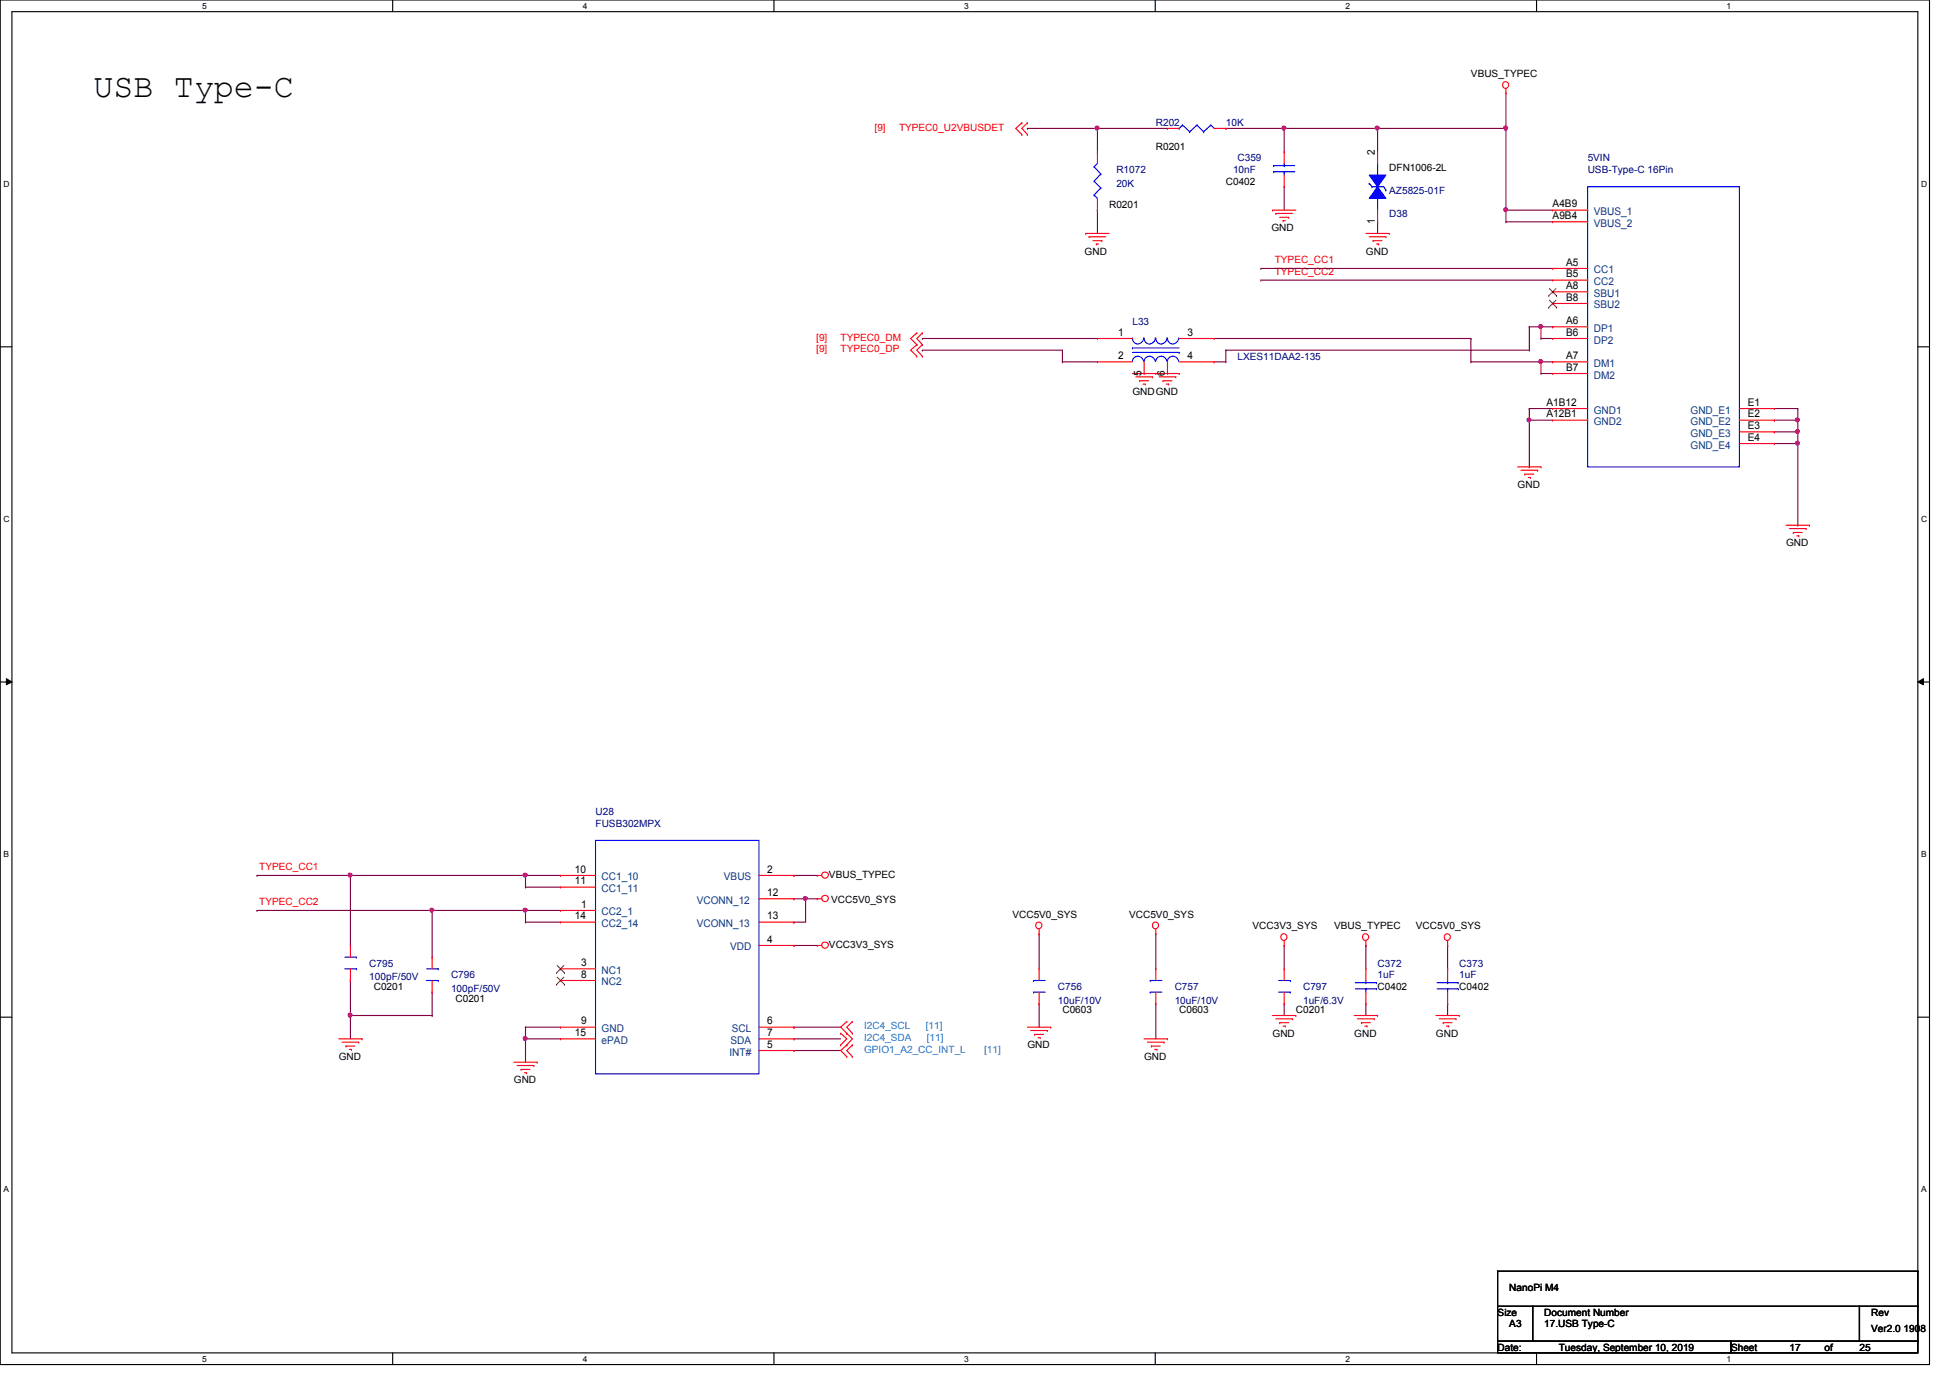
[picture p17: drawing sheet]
<svg xmlns="http://www.w3.org/2000/svg" width="297mm" height="210mm" viewBox="0 0 297 210" stroke-linecap="round" stroke-linejoin="round" font-family="sans-serif">
<defs><g id="words">
<text font-size="5.1" x="14.3" y="14.8">USB Type-C</text>
<g font-size="1.6">
<text x="209.4" y="23.6" transform="rotate(-90 209.4 23.6)">2</text>
<text x="209.4" y="34.1" transform="rotate(-90 209.4 34.1)">1</text>
<text x="236.5" y="31.6">A4B9</text>
<text x="236.5" y="33.4">A9B4</text>
<text x="238.5" y="40.5">A5</text>
<text x="238.5" y="44">A8</text>
<text x="238.5" y="45.8">B8</text>
<text x="238.5" y="42.2">B5</text>
<text x="170.3" y="51.1">1</text>
<text x="180.9" y="51.1">3</text>
<text x="238.5" y="49.4">A6</text>
<text x="238.5" y="51.1">B6</text>
<text x="170.3" y="54.7">2</text>
<text x="173.9" y="57.2" transform="rotate(-90 173.9 57.2)">5</text>
<text x="177.4" y="57.2" transform="rotate(-90 177.4 57.2)">6</text>
<text x="180.9" y="54.7">4</text>
<text x="238.5" y="54.7">A7</text>
<text x="238.5" y="56.5">B7</text>
<text x="235.6" y="61.8">A1B12</text>
<text x="235.6" y="63.6">A12B1</text>
<text x="266.2" y="61.8">E1</text>
<text x="266.2" y="63.6">E2</text>
<text x="266.2" y="65.4">E3</text>
<text x="266.2" y="67.1">E4</text>
<text x="87.6" y="132.9">10</text>
<text x="87.6" y="134.7">11</text>
<text x="116.9" y="132.9">2</text>
<text x="116.9" y="136.5">12</text>
<text x="87.6" y="140">14</text>
<text x="88.5" y="138.3">1</text>
<text x="116.9" y="143.6">4</text>
<text x="116.9" y="140">13</text>
<text x="88.5" y="147.2">3</text>
<text x="88.5" y="148.9">8</text>
<text x="87.6" y="157.8">15</text>
<text x="88.5" y="156">9</text>
<text x="116.9" y="159.6">5</text>
<text x="116.9" y="156">6</text>
<text x="116.9" y="157.8">7</text>
</g>
<g font-size="1.6" fill="#004080">
<text x="242.8" y="32.8">VBUS_1</text>
<text x="242.8" y="34.5">VBUS_2</text>
<text x="242.8" y="41.7">CC1</text>
<text x="242.8" y="45.2">SBU1</text>
<text x="242.8" y="47">SBU2</text>
<text x="242.8" y="43.4">CC2</text>
<text x="242.8" y="50.5">DP1</text>
<text x="242.8" y="52.3">DP2</text>
<text x="242.8" y="55.9">DM1</text>
<text x="242.8" y="57.7">DM2</text>
<text x="242.8" y="63">GND1</text>
<text x="242.8" y="64.8">GND2</text>
<text x="257.5" y="63">GND_E1</text>
<text x="257.5" y="64.8">GND_E2</text>
<text x="257.5" y="66.5">GND_E3</text>
<text x="257.5" y="68.3">GND_E4</text>
<text x="91.6" y="134.1">CC1_10</text>
<text x="91.6" y="135.9">CC1_11</text>
<text x="106.1" y="137.7">VCONN_12</text>
<text x="110.3" y="134.1">VBUS</text>
<text x="91.6" y="139.4">CC2_1</text>
<text x="91.6" y="141.2">CC2_14</text>
<text x="106.1" y="141.2">VCONN_13</text>
<text x="91.6" y="148.3">NC1</text>
<text x="111.2" y="144.8">VDD</text>
<text x="91.6" y="150.1">NC2</text>
<text x="91.6" y="157.2">GND</text>
<text x="91.6" y="159">ePAD</text>
<text x="111.1" y="160.8">INT#</text>
<text x="111.3" y="159">SDA</text>
<text x="111.5" y="157.2">SCL</text>
</g>
<g font-size="1.5">
<text x="224.1" y="11.8">VBUS_TYPEC</text>
<text x="176.1" y="22.8">R0201</text>
<text x="186.7" y="28.1">C0402</text>
<text x="211.6" y="26">DFN1006-2L</text>
<text x="168.9" y="31.7">R0201</text>
<text x="193.7" y="35.2">GND</text>
<text x="165.2" y="38.8">GND</text>
<text x="208.1" y="38.8">GND</text>
<text x="172.5" y="60.1">GNDGND</text>
<text x="231.2" y="74.3">GND</text>
<text x="272.1" y="83.2">GND</text>
<text x="126.3" y="133.7">VBUS_TYPEC</text>
<text x="126.6" y="137.5">VCC5V0_SYS</text>
<text x="154.2" y="139.8">VCC5V0_SYS</text>
<text x="172" y="139.8">VCC5V0_SYS</text>
<text x="190.8" y="141.6">VCC3V3_SYS</text>
<text x="203.2" y="141.6">VBUS_TYPEC</text>
<text x="215.7" y="141.6">VCC5V0_SYS</text>
<text x="126.3" y="144.4">VCC3V3_SYS</text>
<text x="56.9" y="150.8">C0201</text>
<text x="69.4" y="152.6">C0201</text>
<text x="161.8" y="154.3">C0603</text>
<text x="179.6" y="154.3">C0603</text>
<text x="197.4" y="154.3">C0201</text>
<text x="209.8" y="150.8">C0402</text>
<text x="222.3" y="150.8">C0402</text>
<text x="51.6" y="161.5">GND</text>
<text x="156.5" y="159.7">GND</text>
<text x="174.3" y="161.5">GND</text>
<text x="193.8" y="157.9">GND</text>
<text x="206.3" y="157.9">GND</text>
<text x="218.7" y="157.9">GND</text>
<text x="78.3" y="165">GND</text>
<text x="229.9" y="196.7">NanoPi M4</text>
<text x="228.1" y="200.4">Size</text>
<text x="229.9" y="202.2">A3</text>
<text x="235.2" y="200.4">Document Number</text>
<text x="235.2" y="202.2">17.USB Type-C</text>
<text x="285" y="202.9">Ver2.0 1908</text>
<text x="285" y="200.4">Rev</text>
<text x="228.1" y="205.7">Date:</text>
<text x="237.4" y="205.7">Tuesday, September 10, 2019</text>
<text x="263.7" y="205.7">Sheet</text>
<text x="272.6" y="205.7">17</text>
<text x="277.9" y="205.7">of</text>
<text x="283.2" y="205.7">25</text>
</g>
<g font-size="1.5" fill="#f00">
<text x="133.2" y="19.9">[9]</text>
<text x="136.9" y="19.9">TYPEC0_U2VBUSDET</text>
<text x="194.2" y="41.9">TYPEC_CC2</text>
<text x="194.2" y="40.1">TYPEC_CC1</text>
<text x="124.3" y="51.9">[9]</text>
<text x="124.3" y="53.7">[9]</text>
<text x="128.1" y="51.9">TYPEC0_DM</text>
<text x="128.1" y="53.7">TYPEC0_DP</text>
<text x="39.5" y="137.9">TYPEC_CC2</text>
<text x="39.5" y="132.6">TYPEC_CC1</text>
</g>
<g font-size="1.5" fill="#000080">
<text x="176.1" y="19.2">R202</text>
<text x="186.7" y="19.2">10K</text>
<text x="170" y="26.3">R1072</text>
<text x="170" y="28.4">20K</text>
<text x="187.8" y="26.3">10nF</text>
<text x="188.5" y="24.6">C359</text>
<text x="211.6" y="29.5">AZ5825-01F</text>
<text x="241.8" y="24.6">5VIN</text>
<text x="241.8" y="26.3">USB-Type-C 16Pin</text>
<text x="211.6" y="33.1">D38</text>
<text x="172.5" y="49.4">L33</text>
<text x="188.5" y="54.8">LXES11DAA2-135</text>
<text x="90.7" y="124.1">U28</text>
<text x="90.7" y="125.9">FUSB302MPX</text>
<text x="56.3" y="147.2">C795</text>
<text x="56.3" y="149.4">100pF/50V</text>
<text x="68.7" y="149">C796</text>
<text x="209.8" y="147.2">C372</text>
<text x="209.8" y="149">1uF</text>
<text x="222.3" y="147.2">C373</text>
<text x="222.3" y="149">1uF</text>
<text x="68.7" y="151.1">100pF/50V</text>
<text x="161.2" y="150.8">C756</text>
<text x="161.2" y="152.9">10uF/10V</text>
<text x="178.9" y="150.8">C757</text>
<text x="178.9" y="152.9">10uF/10V</text>
<text x="198.5" y="150.8">C797</text>
<text x="198.5" y="152.9">1uF/6.3V</text>
</g>
<g font-size="1.5" fill="#0080ff">
<text x="131.6" y="158.6">I2C4_SDA</text>
<text x="131.6" y="156.8">I2C4_SCL</text>
<text x="131.6" y="160.4">GPIO1_A2_CC_INT_L</text>
<text x="141" y="156.8">[11]</text>
<text x="141.2" y="158.6">[11]</text>
<text x="149.9" y="160.4">[11]</text>
</g>
<g font-size="1.3">
<text x="30.8" y="1.4">5</text>
<text x="88.8" y="1.4">4</text>
<text x="146.9" y="1.4">3</text>
<text x="204.9" y="1.4">2</text>
<text x="263" y="1.4">1</text>
<text x=".5" y="28.4">D</text>
<text x="292.6" y="28.4">D</text>
<text x=".5" y="79.5">C</text>
<text x="292.6" y="79.5">C</text>
<text x=".5" y="130.6">B</text>
<text x="292.6" y="130.6">B</text>
<text x=".5" y="181.6">A</text>
<text x="292.6" y="181.6">A</text>
<text x="30.8" y="207.5">5</text>
<text x="88.8" y="207.5">4</text>
<text x="146.9" y="207.5">3</text>
<text x="204.9" y="207.5">2</text>
<text x="263" y="207.5">1</text>
</g>
</g></defs>
<path d="M0 0h293.9v207.9h-293.9zM1.8 1.8h290.3v204.3h-290.3z" fill="none" stroke="#000" stroke-width=".17"/>
<g fill="#fff">
<path d="M30.8 .3h.7v1.4h-.7z"/>
<path d="M30.8 206.3h.7v1.5h-.7z"/>
</g>
<path d="M59.8 0v1.8M59.8 206.1v1.8" fill="none" stroke="#000" stroke-width=".17"/>
<g fill="#fff">
<path d="M88.8 .3h.6v1.4h-.6z"/>
<path d="M88.8 206.3h.6v1.5h-.6z"/>
</g>
<path d="M117.9 0v1.8M117.9 206.1v1.8" fill="none" stroke="#000" stroke-width=".17"/>
<g fill="#fff">
<path d="M146.9 .3h.6v1.4h-.6z"/>
<path d="M146.9 206.3h.6v1.5h-.6z"/>
</g>
<path d="M176 0v1.8M176 206.1v1.8" fill="none" stroke="#000" stroke-width=".17"/>
<g fill="#fff">
<path d="M204.9 .3h.7v1.4h-.7z"/>
<path d="M204.9 206.3h.7v1.5h-.7z"/>
</g>
<path d="M234.1 0v1.8M234.1 206.1v1.8" fill="none" stroke="#000" stroke-width=".17"/>
<g fill="#fff">
<path d="M263 .3h.7v1.4h-.7z"/>
<path d="M263 206.3h.7v1.5h-.7z"/>
<path d="M.5 27.3h1v1.4h-1z"/>
<path d="M292.6 27.3h1v1.4h-1z"/>
<path d="M.5 78.3h1v1.5h-1z"/>
<path d="M292.6 78.3h1v1.5h-1z"/>
</g>
<path d="M0 52.8h1.8M292.1 52.8h1.8" fill="none" stroke="#000" stroke-width=".17"/>
<g fill="#fff">
<path d="M.5 129.4h.9v1.4h-.9z"/>
<path d="M292.6 129.4h.9v1.4h-.9z"/>
</g>
<path d="M0 103.9h1.8M292.1 103.9h1.8" fill="none" stroke="#000" stroke-width=".17"/>
<path d="M1 103.4l.8 .5-.8 .4zM292.1 103.9l.9-.5v.9z" fill="#000"/>
<path d="M1 103.4l.8 .5-.8 .4zM292.1 103.9l.9-.5v.9z" fill="none" stroke="#000" stroke-width=".15"/>
<g fill="#fff">
<path d="M.5 180.4h.8v1.5h-.8z"/>
<path d="M292.6 180.4h.8v1.5h-.8z"/>
</g>
<path d="M0 154.9h1.8M292.1 154.9h1.8" fill="none" stroke="#000" stroke-width=".17"/>
<g fill="none" stroke="#800040" stroke-width=".17">
<path d="M65.8 138.7h.1M65.8 138.7h14.2M80 158.2h.1M80 158.2h5.4M80 158.2v3.6M158.3 152.9h.1M158.3 142.2h.1M158.3 142.2v5.4M158.3 152.9v3.6M208.1 144h.1M208.1 152.9h.1M208.1 144v3.6"/>
<path d="M208.1 152.9v1.8M220.5 144h.1M220.5 152.9h.1M220.5 144v3.6M220.5 152.9v1.8"/>
</g>
<circle cx="80" cy="138.6" r=".31" fill="#f0f"/>
<circle cx="80" cy="138.6" r=".31" fill="none" stroke="#f0f" stroke-width=".17"/>
<circle cx="65.8" cy="138.6" r=".31" fill="#f0f"/>
<circle cx="65.8" cy="138.6" r=".31" fill="none" stroke="#f0f" stroke-width=".17"/>
<path d="M53.4 133.3h.1M53.4 133.3h26.6" fill="none" stroke="#800040" stroke-width=".17"/>
<circle cx="80" cy="133.3" r=".31" fill="#f0f"/>
<circle cx="80" cy="133.3" r=".31" fill="none" stroke="#f0f" stroke-width=".17"/>
<circle cx="53.3" cy="133.3" r=".31" fill="#f0f"/>
<circle cx="53.3" cy="133.3" r=".31" fill="none" stroke="#f0f" stroke-width=".17"/>
<g fill="none" stroke="#800040" stroke-width=".17">
<path d="M39.2 138.7h.1M39.2 133.3h.1M39.2 138.7h26.6M39.2 133.3h14.2M80 138.7h.1M80 135.1h.1M80 133.3h.1M80 133.3v1.8M80 138.7v1.8M80 133.3h5.4M80 135.1h5.4M122.7 136.9h.1"/>
<path d="M122.7 136.9h1.8M80 140.5h.1M80 156.5h.1M80 140.5h5.4M80 156.5v1.7M80 156.5h5.4M120.9 144h.1M120.9 156.5h.1M120.9 158.2h.1M120.9 144h3.6M120.9 156.5h7.2M120.9 158.2h7.2"/>
<path d="M195.6 144h.1M195.6 152.9h.1M195.6 144v3.6M195.6 152.9v1.8"/>
</g>
<circle cx="80" cy="158.2" r=".31" fill="#f0f"/>
<circle cx="80" cy="158.2" r=".31" fill="none" stroke="#f0f" stroke-width=".17"/>
<path d="M120.9 133.3h.1M120.9 136.9h.1M120.9 133.3h3.6M120.9 136.9h1.8M122.7 136.9h.1M122.7 136.9v3.6h-1.8M120.9 140.5h.1" fill="none" stroke="#800040" stroke-width=".17"/>
<circle cx="122.7" cy="136.9" r=".31" fill="#f0f"/>
<circle cx="122.7" cy="136.9" r=".31" fill="none" stroke="#f0f" stroke-width=".17"/>
<path d="M167.2 19.6h.1M167.2 19.6v3.5M167.2 32h.1M167.2 32v3.6M53.4 154.7h.1M53.4 154.7v3.5" fill="none" stroke="#800040" stroke-width=".17"/>
<circle cx="53.3" cy="154.6" r=".31" fill="#f0f"/>
<circle cx="53.3" cy="154.6" r=".31" fill="none" stroke="#f0f" stroke-width=".17"/>
<path d="M156.5 19.6h.1M156.5 19.6h21.3M167.2 19.6h.1M186.7 19.6h.1M186.7 19.6h8.9M53.4 149.4h.1M53.4 149.4v5.3M65.8 151.1h.1M65.8 151.1v3.6" fill="none" stroke="#800040" stroke-width=".17"/>
<circle cx="167.1" cy="19.5" r=".31" fill="#f0f"/>
<circle cx="167.1" cy="19.5" r=".31" fill="none" stroke="#f0f" stroke-width=".17"/>
<g fill="none" stroke="#800040" stroke-width=".17">
<path d="M195.6 19.6h.1M195.6 19.6v3.5M195.6 19.6h14.2M195.6 28.4h.1M195.6 28.4v3.6M53.4 133.3h.1M53.4 133.3v10.7M65.8 138.7h.1M65.8 138.7v7.1M80 138.7h.1M80 138.7h5.4M120.9 160h.1"/>
<path d="M120.9 160h7.2"/>
</g>
<circle cx="195.6" cy="19.5" r=".31" fill="#f0f"/>
<circle cx="195.6" cy="19.5" r=".31" fill="none" stroke="#f0f" stroke-width=".17"/>
<path d="M209.8 19.6h.1M209.8 19.6v3.5M229.4 19.6h.1M229.4 14.2v5.4M209.8 33.8h.1M209.8 33.8v1.8M233 71.1h.1M233 64v7.1M176.1 152.9h.1M176.1 152.9v5.3" fill="none" stroke="#800040" stroke-width=".17"/>
<circle cx="232.9" cy="64" r=".31" fill="#f0f"/>
<circle cx="232.9" cy="64" r=".31" fill="none" stroke="#f0f" stroke-width=".17"/>
<g fill="none" stroke="#800040" stroke-width=".17">
<path d="M229.4 32h.1M229.4 33.8h.1M229.4 32h7.1M229.4 32v1.8M229.4 33.8h7.1M140.5 51.6h.1M140.5 51.6h26.7M233 64h.1M233 62.2h.1M233 64h3.5M233 62.2h3.5M233 62.2v1.8"/>
<path d="M270.3 62.2h.1M270.3 62.2h3.6M273.9 62.2h.1M273.9 62.2v1.8"/>
</g>
<circle cx="273.8" cy="64" r=".31" fill="#f0f"/>
<circle cx="273.8" cy="64" r=".31" fill="none" stroke="#f0f" stroke-width=".17"/>
<path d="M270.3 65.8h.1M270.3 64h.1M270.3 65.8h3.6M270.3 64h3.6M273.9 64h.1M273.9 65.8h.1M273.9 64v3.6" fill="none" stroke="#800040" stroke-width=".17"/>
<circle cx="273.8" cy="65.7" r=".31" fill="#f0f"/>
<circle cx="273.8" cy="65.7" r=".31" fill="none" stroke="#f0f" stroke-width=".17"/>
<path d="M192.1 42.7h.1M192.1 40.9h.1M192.1 42.7h44.4M192.1 40.9h44.4M270.3 67.6h.1M270.3 67.6h3.6v12.4M273.9 80h.1" fill="none" stroke="#800040" stroke-width=".17"/>
<circle cx="273.8" cy="67.5" r=".31" fill="#f0f"/>
<circle cx="273.8" cy="67.5" r=".31" fill="none" stroke="#f0f" stroke-width=".17"/>
<path d="M209.8 19.6h19.6M229.4 19.6h.1M140.5 53.3h.1M140.5 53.3h21.3M161.8 53.3h.1M161.8 55.1h.1M161.8 55.1h5.4M161.8 53.3v1.8M185 55.1h1.7M186.7 53.3h.1M186.7 55.1h.1M186.7 53.3v1.8" fill="none" stroke="#800040" stroke-width=".17"/>
<circle cx="209.8" cy="19.5" r=".31" fill="#f0f"/>
<circle cx="209.8" cy="19.5" r=".31" fill="none" stroke="#f0f" stroke-width=".17"/>
<circle cx="229.3" cy="19.5" r=".31" fill="#f0f"/>
<circle cx="229.3" cy="19.5" r=".31" fill="none" stroke="#f0f" stroke-width=".17"/>
<path d="M229.4 19.6v12.4M229.4 32h.1" fill="none" stroke="#800040" stroke-width=".17"/>
<circle cx="229.3" cy="32" r=".31" fill="#f0f"/>
<circle cx="229.3" cy="32" r=".31" fill="none" stroke="#f0f" stroke-width=".17"/>
<path d="M185 51.6h39.1M224.1 51.6h.1M224.1 55.1h.1M224.1 51.6v3.5M224.1 55.1h10.6M234.7 55.1h.1M53.4 154.7h12.4M65.8 154.7h.1M176.1 142.2h.1M176.1 142.2v5.4" fill="none" stroke="#800040" stroke-width=".17"/>
<circle cx="234.7" cy="55.1" r=".31" fill="#f0f"/>
<circle cx="234.7" cy="55.1" r=".31" fill="none" stroke="#f0f" stroke-width=".17"/>
<g fill="none" stroke="#800040" stroke-width=".17">
<path d="M186.7 53.3h46.3M233 53.3h.1M233 49.8h.1M233 49.8v3.5M233 49.8h3.5M234.7 49.8h.1M234.7 56.9h.1M234.7 55.1h.1M234.7 51.6h.1M234.7 56.9h1.8M234.7 49.8v1.8M234.7 55.1v1.8"/>
<path d="M234.7 55.1h1.8M234.7 51.6h1.8M236.5 55.1h.1M236.5 49.8h.1"/>
</g>
<circle cx="234.7" cy="49.7" r=".31" fill="#f0f"/>
<circle cx="234.7" cy="49.7" r=".31" fill="none" stroke="#f0f" stroke-width=".17"/>
<g fill="none" stroke="#f00" stroke-width=".17">
<path d="M155.7 18.7h.1M155.7 18.7l-1 .9 1 .9M156.5 18.7h.1M156.5 18.7l-.8 .9 .8 .9M229.4 14.2h.1M229.4 13.5v.7M155.7 20.5h.1M156.5 20.5h.1M165.4 35.6h.1M165.4 35.6h3.5M165.9 36.1h.1M165.9 36.1h2.5"/>
<path d="M166.5 36.7h1.3M167 37.2h.1M167 37.2h.3M167.2 23.1h.1M167.2 32h.1M167.2 23.1v1.8M167.2 30.2v1.8M167.8 36.7h.1M193.8 32h.1M193.8 32h3.6M194.3 32.5h.1M194.3 32.5h2.6"/>
<path d="M194.9 33.1h1.4M195.4 33.6h.1M195.4 33.6h.4M195.6 23.1h.1M195.6 28.4h.1M195.6 23.1v1.8M195.6 26.7v1.7M196.3 33.1h.1M208.1 35.6h3.5M208.6 36.1h2.5M209.2 36.7h.1M209.2 36.7h1.3"/>
<path d="M209.7 37.2h.3M210 37.2h.1M211.1 36.1h.1M211.6 35.6h.1M139.7 52.5h.1M139.7 50.7h.1M139.7 54.3h.1M139.7 50.7l-1 .9 1 .9M139.7 52.5l-1 .8 1 1M140.5 52.5h.1M140.5 50.7h.1M140.5 54.3h.1"/>
<path d="M140.5 50.7l-.8 .9 .8 .9M140.5 52.5l-.8 .8 .8 1M172.5 56.9h7.1M173 57.4h2.6M173.6 58h.1M173.6 58h1.4M174.1 58.5h.4M174.5 58.5h.1M175.6 57.4h.1M176.1 56.9h.1M176.6 57.4h2.5M177.2 58h.1"/>
<path d="M177.2 58h1.3M177.7 58.5h.3M178 58.5h.1M179.1 57.4h.1M179.6 56.9h.1M231.2 71.1h3.5M231.7 71.6h2.5M232.3 72.2h.1M232.3 72.2h1.3M232.8 72.7h.3M233.1 72.7h.1M234.2 71.6h.1"/>
<path d="M234.7 71.1h.1M272.1 80h3.5M272.6 80.5h2.5M273.2 81.1h.1M273.2 81.1h1.3M273.7 81.6h.3M274 81.6h.1M275.1 80.5h.1M275.6 80h.1M85.4 138.7h.1M85.4 133.3h.1M85.4 135.1h.1"/>
<path d="M85.4 133.3h5.3M85.4 138.7h5.3M85.4 135.1h5.3M115.6 136.9h5.3M115.6 133.3h5.3M120.9 133.3h.1M120.9 136.9h.1M124.5 136.9h.1M124.5 133.3h.1M124.5 136.9h.7M124.5 133.3h.7M51.6 158.2h3.6"/>
<path d="M52.1 158.7h2.5M52.7 159.3h.1M52.7 159.3h1.4M53.2 159.9h.3M53.4 149.4h.1M53.4 144h.1M53.4 144v1.8M53.4 147.6v1.8M53.5 159.9h.1M54.6 158.7h.1M55.2 158.2h.1M65.8 151.1h.1"/>
<path d="M65.8 145.8h.1M65.8 145.8v1.8M65.8 149.4v1.7M85.4 147.6h.1M85.4 149.4h.1M85.4 156.5h.1M85.4 140.5h.1M85.4 158.2h.1M85.4 156.5h5.3M85.4 158.2h5.3M85.4 147.6h5.3M85.4 149.4h5.3"/>
<path d="M85.4 140.5h5.3M115.6 156.5h5.3M115.6 144h5.3M115.6 158.2h5.3M115.6 140.5h5.3M120.9 144h.1M120.9 156.5h.1M120.9 158.2h.1M120.9 140.5h.1M124.5 144h.1M124.5 144h.7M128.1 159.2h.1"/>
<path d="M128.1 157.4h.1M128.1 157.4l.9 .8-.9 1M129 159.2h.1M129 157.4h.1M129 155.6h.1M129 155.6l-.9 .9 1.7 1.7-.8 1M129 159.2l-.9 .8 .9 1M129.8 157.4h.1M129.8 155.6h.1M129.8 159.2h.1M129.8 155.6l-.8 .9 .8 .9M129.8 159.2l-.8 .8 .8 1"/>
<path d="M156.5 156.5h3.6M157 157h2.6M157.6 157.6h.1M157.6 157.6h1.4M158.1 158.1h.4M158.3 142.2h.1M158.3 141.6v.6M158.5 158.1h.1M159.6 157h.1M160.1 156.5h.1M174.3 158.2h3.5M174.8 158.7h2.5"/>
<path d="M175.4 159.3h.1M175.4 159.3h1.3M175.9 159.9h.3M176.1 142.2h.1M176.1 147.6h.1M176.1 152.9h.1M176.1 141.6v.6M176.1 147.6v1.8M176.1 151.1v1.8M176.2 159.9h.1M177.3 158.7h.1M177.8 158.2h.1"/>
<path d="M193.8 154.7h3.6M194.3 155.2h2.6M194.9 155.8h.1M194.9 155.8h1.4M195.4 156.3h.4M195.6 144h.1M195.6 152.9h.1M195.6 147.6h.1M195.6 143.3v.7M195.6 147.6v1.8M195.6 151.1v1.8M195.8 156.3h.1"/>
<path d="M196.9 155.2h.1M197.4 154.7h.1M206.3 154.7h3.5M206.8 155.2h2.5M207.4 155.8h.1M207.4 155.8h1.3M207.9 156.3h.3M208.1 144h.1M208.1 147.6h.1M208.1 152.9h.1M208.1 143.3v.7M208.1 147.6v1.8"/>
<path d="M208.1 151.1v1.8M208.2 156.3h.1M209.3 155.2h.1M209.8 154.7h.1M218.7 154.7h3.6M219.2 155.2h2.6M219.8 155.8h.1M219.8 155.8h1.4M220.3 156.3h.4M220.5 144h.1M220.5 147.6h.1M220.5 152.9h.1"/>
<path d="M220.5 143.3v.7M220.5 147.6v1.8M220.5 151.1v1.8M220.7 156.3h.1M221.8 155.2h.1M222.3 154.7h.1M78.3 161.8h3.5M78.8 162.3h2.5M79.4 162.9h.1M79.4 162.9h1.3M79.9 163.4h.3M80.2 163.4h.1"/>
<path d="M81.3 162.3h.1M81.8 161.8h.1M115.6 160h5.3M120.9 160h.1M129 161h.1M129.8 161h.1"/>
<circle cx="229.3" cy="12.9" r=".5"/>
<circle cx="125.7" cy="136.9" r=".5"/>
<circle cx="125.7" cy="133.3" r=".5"/>
<circle cx="125.7" cy="144" r=".5"/>
<circle cx="158.2" cy="141" r=".5"/>
<circle cx="176" cy="141" r=".5"/>
<circle cx="195.5" cy="142.7" r=".5"/>
<circle cx="208" cy="142.7" r=".5"/>
<circle cx="220.4" cy="142.7" r=".5"/>
</g>
<path d="M228.1 199h5.4v5.3h-5.4zM228.1 193.6h.1M228.1 193.6v5.4M228.1 193.6h64M233.5 199h49.7v5.3h-49.7zM283.2 199h8.9v5.3h-8.9zM292.1 193.6h.1M292.1 199h.1M292.1 193.6v5.4M228.1 204.3h35.6v1.8h-35.6zM263.7 204.3h28.4v1.8h-28.4z" fill="none" stroke="#000" stroke-width=".17"/>
<g fill="none" stroke="#00f" stroke-width=".17">
<path d="M166.7 25.4h.1M166.7 27.6h.1M166.7 29.7h.1M166.7 25.4l1 1.1M166.7 27.6l1 1M166.7 29.7l.5 .5M167.2 30.2h.1M167.2 24.9l-.5 .5M167.7 26.5h.1M167.7 28.6h.1M167.7 26.5l-1 1.1M167.7 28.6l-1 1.1"/>
<path d="M194 26.2h.1M194 25.2h.1M194 26.2h3.2M194 25.2h3.2M195.6 25.2h.1M195.6 26.2h.1M195.6 24.9v.3M195.6 26.2v.5M209 28.4h.1M209 28.4h1.8M209.8 30.2h.1M209.8 24.9h.1"/>
<path d="M209.8 24.9v1.8M209.8 30.2v1.8M90.7 128h24.9v35.6h-24.9zM52.5 147.6h1.8M52.5 145.8h1.8M54.3 147.6h.1M54.3 145.8h.1M65 149.4h1.8M65 147.6h1.8M66.8 149.4h.1M66.8 147.6h.1M175.2 149.4h.1"/>
<path d="M175.2 151.1h.1M175.2 149.4h1.8M175.2 151.1h1.8M194.8 149.4h1.8M194.8 151.1h1.8M196.6 151.1h.1M196.6 149.4h.1M206.5 150.6h3.2M206.5 149.7h3.2M208.1 149.7h.1M208.1 150.6h.1M208.1 149.4v.3"/>
<path d="M208.1 150.6v.5M209.7 150.6h.1M209.7 149.7h.1M218.9 150.6h3.2M218.9 149.7h3.2M220.5 149.7h.1M220.5 150.6h.1M220.5 149.4v.3M220.5 150.6v.5M222.1 150.6h.1M222.1 149.7h.1"/>
</g>
<path d="M84.8 148.2h.1M84.8 149.9h.1M84.9 147.1l1.1 1.1M84.9 148.8l1.1 1.1M85.9 147.1l-1.1 1.1M85.9 148.8l-1.1 1.1M86 148.2h.1M86 149.9h.1" fill="none" stroke="#804000" stroke-width=".15"/>
<path d="M209.8 28.4l1.3 1.8h-2.5z" fill-rule="evenodd" fill="#00f"/>
<path d="M208.6 27.9h.1M208.6 27.9l.4 .5M209.8 28.4l1.3 1.8h-2.5zM210.8 28.4l.3 .6M211.1 29h.1" fill="none" stroke="#00f" stroke-width=".17"/>
<path d="M208.6 26.7h2.5l-1.3 1.7z" fill-rule="evenodd" fill="#00f"/>
<g fill="none" stroke="#00f" stroke-width=".17">
<path d="M179.6 19.6h.1M180.1 19h.1M180.1 19l1.1 1.1M180.1 19l-.5 .6M182.3 19h.1M182.3 19l1 1.1M182.3 19l-1.1 1.1M184.4 19h.1M184.4 19l.6 .6M184.4 19l-1.1 1.1M181.2 20.1h.1M183.3 20.1h.1"/>
<path d="M208.6 26.7h2.5l-1.3 1.7zM241.8 28.4h23.2v42.7h-23.2zM172.5 55a.85 .85 0 0 1 .9-.7 .85 .85 0 0 1 .8 .7M172.5 51.5a.85 .85 0 0 0 .9 .9 .85 .85 0 0 0 .8-.9M172.5 53h.1M172.5 53.7h7.1M172.5 53h7.1M174.3 55a.85 .85 0 0 1 .8-.7 .85 .85 0 0 1 .9 .7M174.3 51.5a.85 .85 0 0 0 .8 .9 .85 .85 0 0 0 .9-.9M176.1 55a.85 .85 0 0 1 .8-.7 .85 .85 0 0 1 .9 .7M176.1 51.5a.85 .85 0 0 0 .8 .9 .85 .85 0 0 0 .9-.9M177.8 55a.85 .85 0 0 1 .9-.7 .85 .85 0 0 1 .8 .7"/>
<path d="M177.8 51.5a.85 .85 0 0 0 .9 .9 .85 .85 0 0 0 .8-.9M179.6 53.7h.1M157.4 149.4h.1M157.4 151.1h.1M157.4 149.4h1.8M157.4 151.1h1.8"/>
</g>
<g fill="none" stroke="#f00" stroke-width=".17">
<path d="M177.8 19.6h.1M177.8 19.6h1.8M185 19.6h1.7M186.7 19.6h.1M209.8 33.8h.1M209.8 23.1h.1M209.8 23.1v1.8M209.8 32v1.8M236.5 32h.1M236.5 33.8h.1M236.5 32h5.3M236.5 33.8h5.3"/>
<path d="M167.2 51.6h.1M167.2 55.1h.1M167.2 51.6h5.3M167.2 55.1h5.3M174.3 56.9h.1M174.3 55.1v1.8M177.8 56.9h.1M177.8 55.1v1.8M179.6 51.6h5.4M179.6 55.1h5.4M185 51.6h.1M185 55.1h.1"/>
<path d="M236.5 40.9h.1M236.5 49.8h.1M236.5 55.1h.1M236.5 44.4h.1M236.5 46.2h.1M236.5 56.9h.1M236.5 51.6h.1M236.5 42.7h.1M236.5 51.6h5.3M236.5 55.1h5.3M236.5 40.9h5.3M236.5 49.8h5.3"/>
<path d="M236.5 44.4h5.3M236.5 46.2h5.3M236.5 56.9h5.3M236.5 42.7h5.3M236.5 62.2h.1M236.5 64h.1M236.5 62.2h5.3M236.5 64h5.3M265 62.2h5.3M265 64h5.3M265 65.8h5.3M265 67.6h5.3"/>
<path d="M270.3 62.2h.1M270.3 64h.1M270.3 65.8h.1M270.3 67.6h.1M158.3 147.6h.1M158.3 152.9h.1M158.3 147.6v1.8M158.3 151.1v1.8"/>
</g>
<path d="M235.9 45h.1M235.9 46.8h.1M236 43.9l1.1 1.1M236 45.7l1.1 1.1M237 43.9l-1.1 1.1M237 45.7l-1.1 1.1M237.1 45h.1M237.1 46.8h.1" fill="none" stroke="#804000" stroke-width=".15"/>
<circle cx="80" cy="138.6" r=".31" fill="#f0f"/>
<circle cx="80" cy="138.6" r=".31" fill="none" stroke="#f0f" stroke-width=".17"/>
<circle cx="65.8" cy="138.6" r=".31" fill="#f0f"/>
<circle cx="65.8" cy="138.6" r=".31" fill="none" stroke="#f0f" stroke-width=".17"/>
<circle cx="80" cy="133.3" r=".31" fill="#f0f"/>
<circle cx="80" cy="133.3" r=".31" fill="none" stroke="#f0f" stroke-width=".17"/>
<circle cx="53.3" cy="133.3" r=".31" fill="#f0f"/>
<circle cx="53.3" cy="133.3" r=".31" fill="none" stroke="#f0f" stroke-width=".17"/>
<circle cx="80" cy="158.2" r=".31" fill="#f0f"/>
<circle cx="80" cy="158.2" r=".31" fill="none" stroke="#f0f" stroke-width=".17"/>
<circle cx="122.7" cy="136.9" r=".31" fill="#f0f"/>
<circle cx="122.7" cy="136.9" r=".31" fill="none" stroke="#f0f" stroke-width=".17"/>
<circle cx="53.3" cy="154.6" r=".31" fill="#f0f"/>
<circle cx="53.3" cy="154.6" r=".31" fill="none" stroke="#f0f" stroke-width=".17"/>
<circle cx="167.1" cy="19.5" r=".31" fill="#f0f"/>
<circle cx="167.1" cy="19.5" r=".31" fill="none" stroke="#f0f" stroke-width=".17"/>
<circle cx="195.6" cy="19.5" r=".31" fill="#f0f"/>
<circle cx="195.6" cy="19.5" r=".31" fill="none" stroke="#f0f" stroke-width=".17"/>
<circle cx="232.9" cy="64" r=".31" fill="#f0f"/>
<circle cx="232.9" cy="64" r=".31" fill="none" stroke="#f0f" stroke-width=".17"/>
<circle cx="273.8" cy="64" r=".31" fill="#f0f"/>
<circle cx="273.8" cy="64" r=".31" fill="none" stroke="#f0f" stroke-width=".17"/>
<circle cx="273.8" cy="65.7" r=".31" fill="#f0f"/>
<circle cx="273.8" cy="65.7" r=".31" fill="none" stroke="#f0f" stroke-width=".17"/>
<circle cx="273.8" cy="67.5" r=".31" fill="#f0f"/>
<circle cx="273.8" cy="67.5" r=".31" fill="none" stroke="#f0f" stroke-width=".17"/>
<circle cx="209.8" cy="19.5" r=".31" fill="#f0f"/>
<circle cx="209.8" cy="19.5" r=".31" fill="none" stroke="#f0f" stroke-width=".17"/>
<circle cx="229.3" cy="19.5" r=".31" fill="#f0f"/>
<circle cx="229.3" cy="19.5" r=".31" fill="none" stroke="#f0f" stroke-width=".17"/>
<circle cx="229.3" cy="32" r=".31" fill="#f0f"/>
<circle cx="229.3" cy="32" r=".31" fill="none" stroke="#f0f" stroke-width=".17"/>
<circle cx="234.7" cy="55.1" r=".31" fill="#f0f"/>
<circle cx="234.7" cy="55.1" r=".31" fill="none" stroke="#f0f" stroke-width=".17"/>
<circle cx="234.7" cy="49.7" r=".31" fill="#f0f"/>
<circle cx="234.7" cy="49.7" r=".31" fill="none" stroke="#f0f" stroke-width=".17"/>
<use href="#words"/>
</svg>
